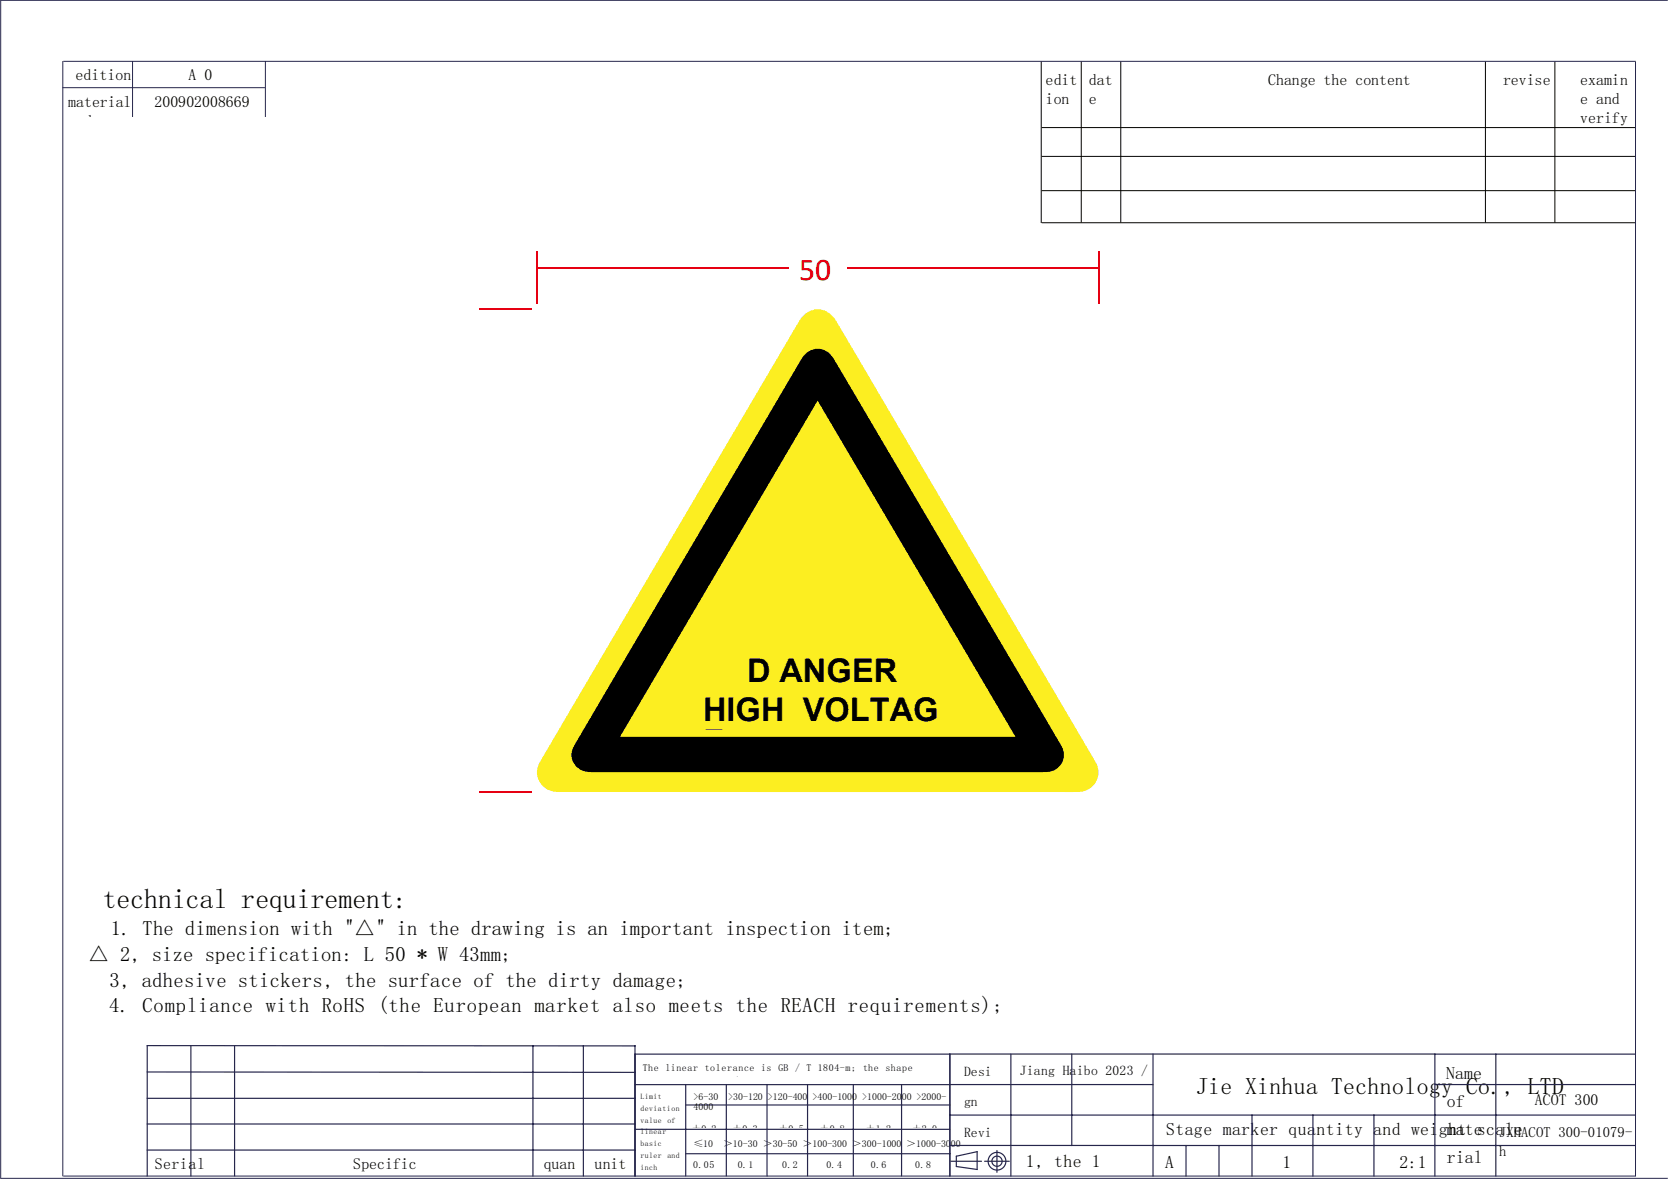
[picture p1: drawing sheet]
<svg xmlns="http://www.w3.org/2000/svg" width="297mm" height="210mm" viewBox="0 0 297 210" stroke-linecap="round" stroke-linejoin="round" font-family="sans-serif">
<defs><g id="words">
<g font-size="5.8">
<text x="133" y="121.5">D ANGER</text>
<text x="125.2" y="128.5">HIGH VOLTAG</text>
<text x="125.2" y="134.1">E</text>
</g>
<text font-size="5.6" fill="#e60012" x="142.3" y="49.8">50</text>
<text font-size="5" x="18.3" y="161.8">technical requirement:</text>
<g font-size="4.2">
<text x="213" y="194.8">Jie Xinhua Technolog</text>
<text x="256.6" y="194.8">y Co.</text>
<text x="267.5" y="194.8">, LTD</text>
</g>
<g font-size="3.7">
<text x="19.7" y="166.6">1. The dimension with &quot;△&quot; in the drawing is an important inspection item;</text>
<text x="15.7" y="171.2">△ 2, size specification: L 50 * W 43mm;</text>
<text x="19.5" y="175.8">3, adhesive stickers, the surface of the dirty damage;</text>
<text x="19.4" y="180.3">4. Compliance with RoHS (the European market also meets the REACH requirements);</text>
</g>
<g font-size="3.2">
<text x="257.5" y="192.3">Name</text>
<text x="257.6" y="197.2">of</text>
<text x="207.6" y="202.2">Stage marker qua</text>
<text x="234.4" y="202.2">ntity and wei</text>
<text x="256.2" y="202.2">gmhattesc</text>
<text x="266.3" y="202.2">ale</text>
<text x="182.7" y="208">1, the 1</text>
<text x="207.5" y="208">A</text>
<text x="228.3" y="208">1</text>
<text x="249.2" y="208">2:1</text>
<text x="257.6" y="207.2">rial</text>
</g>
<g font-size="2.8">
<text x="13.4" y="14.2">edition</text>
<text x="33.6" y="14.2">A 0</text>
<text x="186.2" y="15.1">edit</text>
<text x="193.9" y="15.1">dat</text>
<text x="225.8" y="15.1">Change the content</text>
<text x="267.6" y="15.1">revise</text>
<text x="281.4" y="15.1">examin</text>
<text x="12.1" y="19">material</text>
<text x="12.1" y="22.4">code</text>
<text x="27.5" y="19">200902008669</text>
<text x="186.2" y="18.5">ion</text>
<text x="193.9" y="18.5">e</text>
<text x="281.4" y="18.5">e and</text>
<text x="281.4" y="21.9">verify</text>
<text x="273.3" y="196.7">ACOT 300</text>
<text x="27.6" y="208.3">Serial</text>
<text x="62.9" y="208.3">Specific</text>
<text x="96.8" y="208.3">quan</text>
<text x="105.9" y="208.3">unit</text>
</g>
<g font-size="2.6">
<text x="266.9" y="202.5">JXHACOT 300-01079-</text>
<text x="266.9" y="206">h</text>
</g>
<g font-size="2.5">
<text x="171.7" y="191.6">Desi</text>
<text x="181.6" y="191.4">Jiang Ha</text>
<text x="191.7" y="191.4">ibo 2023 /</text>
<text x="171.7" y="197">gn</text>
<text x="181.6" y="194.5">12 / 27</text>
<text x="171.7" y="202.5">Revi</text>
</g>
<g font-size="1.8">
<text x="114.5" y="190.8">The linear tolerance is GB / T 1804-m; the shape</text>
<text x="114.5" y="193.1">tolerance is GB / T 1184-K</text>
<text x="123.5" y="195.9">&gt;6-30</text>
<text x="123.5" y="197.8">4000</text>
<text x="129.7" y="195.9">&gt;30-120</text>
<text x="136.7" y="195.9">&gt;120-400</text>
<text x="144.7" y="195.9">&gt;400-1000 &gt;1000-20</text>
<text x="160.6" y="195.9">00 &gt;2000-</text>
<text x="123.1" y="201.7">±0.2</text>
<text x="130.4" y="201.7">±0.3</text>
<text x="138.6" y="201.7">±0.5</text>
<text x="145.9" y="201.7">±0.8</text>
<text x="154.1" y="201.7">±1.2</text>
<text x="162.3" y="201.7">±2.0</text>
<text x="123.4" y="208.1">0.05</text>
<text x="123.5" y="204.4">≤10</text>
<text x="128.8" y="204.4">＞10-30 ＞30-50 ＞100-300 ＞300-1000</text>
<text x="131.4" y="208.1">0.1</text>
<text x="139.3" y="208.1">0.2</text>
<text x="147.2" y="208.1">0.4</text>
<text x="155.1" y="208.1">0.6</text>
<text x="161.4" y="204.4">＞1000-30</text>
<text x="163" y="208.1">0.8</text>
<text x="169.3" y="204.4">00</text>
</g>
<g font-size="1.4">
<text x="114" y="195.8">Limit</text>
<text x="114" y="197.8">deviation</text>
<text x="114" y="200">value</text>
<text x="114" y="202">linear</text>
<text x="118.8" y="200">of</text>
<text x="114" y="204.1">basic</text>
<text x="114" y="206.3">ruler</text>
<text x="114" y="208.3">inch</text>
<text x="118.8" y="206.3">and</text>
</g>
</g></defs>
<path d="M85.3 55.1h9.3M85.3 141.1h9.3" fill="none" stroke="#e60012" stroke-width=".21"/>
<path d="M185.4 11v28.7M192.5 11v28.6M199.6 11v28.6M264.5 11v28.6M276.9 11v28.6M185.5 22.7h105.7M185.5 27.9h105.7M185.5 34h105.7M185.5 39.7h105.7" fill="none" stroke="#000" stroke-width=".18"/>
<path d="M142.9 56.4a3.6 3.6 0 0 1 6 .7l46.2 78.6a3.5 3.5 0 0 1-.1 3.8 3.5 3.5 0 0 1-3.4 1.6h-87.6a27.1 27.1 0 0 1-5.6-.2 3.5 3.5 0 0 1-2.2-5.3l45.5-77.4z" fill-rule="evenodd" fill="#fcee21"/>
<path d="M145.6 71.4l-35.2 59.8h70.4zM143.3 63.2a3.1 3.1 0 0 1 5.1 .7l39.7 67.5a4.6 4.6 0 0 1 1.3 3.6 3.4 3.4 0 0 1-4 2.5h-76.1a24.5 24.5 0 0 1-5.1-.1 3.1 3.1 0 0 1-1.9-4.6l39.9-67.9z" fill-rule="evenodd" fill="#000"/>
<path d="M.1 .1h296.9M.1 0v209.9M11.2 10.9v198.6M11.3 10.9h280M291.2 11v198.5M.1 209.9h296.9M11.3 209.5h280" fill="none" stroke="#26264c" stroke-width=".18"/>
<path d="M95.6 44.7v9.4M95.6 47.8h44.8M150.8 47.8h44.8M195.6 44.7v9.4" fill="none" stroke="#e60012" stroke-width=".21"/>
<g fill="#26264c">
<path d="M169 187.7h.2v21.7l-.1 .2-.1-.2z"/>
<path d="M169 187.7l86.5-.1 .1 .1-.1 .2h-86.4z"/>
<path d="M169.2 206.8l5.5-.1 .2 .1-.2 .2h-5.4z"/>
<path d="M255.4 193.1h35.8l.1 .1-.1 .1h-35.7z"/>
<path d="M175.3 206.8l4.4-.1 .1 .1-.1 .2h-4.4z"/>
<path d="M136.5 193.1l.2 .1v16.3l-.1 .1-.1-.1z"/>
<path d="M160.5 193.1l.1 .1v16.2l-.1 .2-.1-.2z"/>
<path d="M113 187.7h.2v21.7l-.1 .2-.1-.2z"/>
<path d="M122 196.7h47.1l.1 .1-.1 .1h-47z"/>
<path d="M170.2 205.9h.2v1.9l-.1 .1-.1-.1z"/>
<path d="M170.2 205.9l3.8-.9 .1 .1-.1 .1-3.7 .9z"/>
<path d="M26.1 186.2h.2v23.3l-.1 .1-.1-.1z"/>
<path d="M170.2 207.7l3.8 .5 .1 .1-.1 .1-3.7-.5z"/>
<path d="M26.1 204.8l87-.1 .1 .2-.1 .1h-86.9zM26.1 200.1h87l.1 .1-.1 .1h-86.9zM26.1 195.6l87-.1 .1 .1-.1 .1h-86.9zM103.8 186.2l.2 .1v23.2l-.1 .1-.1-.1zM94.8 186.2l.2 .1v23.2l-.1 .1-.1-.1zM113 186.2h.2v23.3l-.1 .1-.1-.1zM26.1 190.9h87l.1 .1-.1 .1h-86.9zM26.1 186.2h87l.1 .1-.1 .1h-86.9z"/>
<path d="M169 204l36.3-.1 .1 .1-.1 .1h-36.2zM169 193.1h36.3l.1 .1-.1 .1h-36.2zM122 193.1l.2 .1v16.2l-.1 .2-.1-.2zM151.9 193.1l.1 .1v16.2l-.1 .2-.1-.2zM129.3 193.1l.1 .1v16.2l-.1 .2-.1-.2zM143.7 193.1l.2 .1v16.2l-.1 .2-.1-.2zM113 201.1h56.1l.1 .1-.1 .1h-56z"/>
<path d="M177.4 204.9h.2v3.9l-.1 .1-.1-.1zM173.9 205.1h.2v3.2l-.1 .1-.1-.1z"/>
<path d="M176.5 206.8a1.02 1.02 0 0 1 2 0 1.02 1.02 0 0 1-2 0zM176.7 206.8a.8 .8 0 0 0 1.6 0 .8 .8 0 0 0-1.6 0zM175.8 206.8a1.7 1.7 0 0 1 3.4 0 1.7 1.7 0 0 1-3.4 0zM176.1 206.8a1.47 1.47 0 0 0 2.9 0 1.47 1.47 0 0 0-2.9 0z"/>
<path d="M33.9 186.2l.2 .1v23.2l-.1 .1-.1-.1zM41.7 186.2l.2 .1v23.2l-.1 .1-.1-.1z"/>
<path d="M169.1 187.7l.2 .1v21.7l-.2 .1-.1-.1zM169.1 198.5h122.1l.1 .1-.1 .1h-122.1zM205.2 204l86-.1 .1 .1-.1 .1h-85.9zM255.4 187.7l.2 .1v21.7l-.1 .1-.1-.1zM266.3 187.7l.2 .1v21.7l-.2 .1-.1-.1zM179.9 187.7l.2 .1v21.7l-.1 .1-.1-.1zM190.8 187.7l.1 .1v16.2l-.1 .1-.1-.1zM205.2 187.7l.2 .1v21.7l-.1 .1-.1-.1zM255.4 187.7h35.8l.1 .1-.1 .1h-35.7zM222.9 198.5l.1 .1v10.9l-.1 .1-.1-.1zM233.7 198.5l.2 .1v10.9l-.1 .1-.1-.1zM244.6 198.5l.2 .1v10.9l-.2 .1-.1-.1zM211.1 204h.2v5.5l-.1 .1-.1-.1zM217 204h.2v5.5l-.1 .1-.1-.1zM113 187.7l.2 .1v21.7l-.1 .1-.1-.1zM122 205.4h47.1l.2 .1-.2 .1h-47z"/>
<path d="M113 187.7h56.1l.1 .1-.1 .1h-56zM113 193.1h56.2l.1 .1-.1 .1h-56.1z"/>
</g>
<path d="M11.1 15.6h36.1M23.6 10.9v9.9M47.3 10.9v9.9" fill="none" stroke="#26264c" stroke-width=".18"/>
<use href="#words"/>
</svg>
